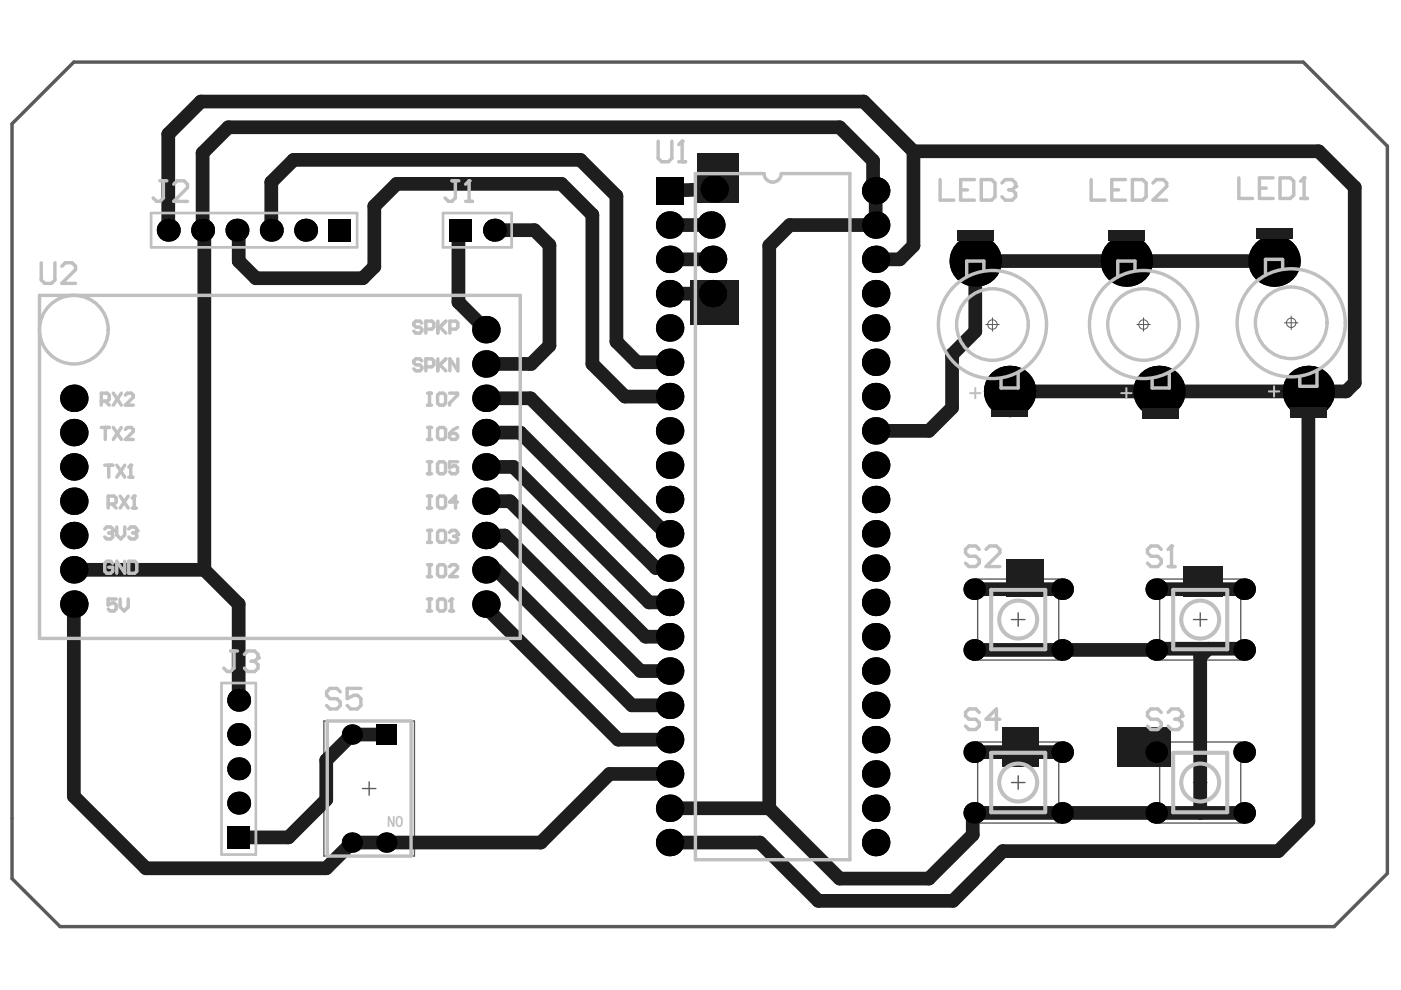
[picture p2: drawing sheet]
<svg xmlns="http://www.w3.org/2000/svg" width="297mm" height="210mm" viewBox="0 0 297 210" stroke-linecap="round" stroke-linejoin="round" font-family="sans-serif">
<g fill="none" stroke="#5a5a5a" stroke-width=".29">
<path d="M207.3 122.8h17.2v17.2h-17.2zM214.4 131.4h2.9M215.9 129.9v2.9M245.9 122.8h17.2v17.2h-17.2zM253 131.4h2.9M254.5 129.9v2.9M68.7 152.9h19.2v28.6h-19.2zM207.3 157.3h17.2v17.2h-17.2zM245.9 157.3h17.2v17.2h-17.2zM76.8 167.2h2.9M78.3 165.8v2.8M214.4 165.9h2.9"/>
<path d="M215.9 164.5v2.8M253 165.9h2.9M254.5 164.5v2.8"/>
</g>
<g fill="none" stroke="#5a5a5a" stroke-width=".21">
<path d="M209 68.8h2.9M210.4 67.4v2.8M241 68.8h2.9M242.5 67.4v2.8M272.3 68.4h2.9M273.8 67v2.9"/>
<circle cx="210.4" cy="68.8" r="1"/>
<circle cx="242.5" cy="68.8" r="1"/>
<circle cx="273.8" cy="68.4" r="1"/>
</g>
<path d="M2.5 26.3l13.2-13.1h260.6l17.8 17.8v154.2l-11.2 11.3h-270.2l-10.2-10.2z" fill="none" stroke="#5a5a5a" stroke-width=".73"/>
<g fill="#000">
<circle cx="35.7" cy="48.8" r="2.43"/>
<circle cx="43" cy="48.8" r="2.43"/>
<circle cx="50.2" cy="48.8" r="2.43"/>
<circle cx="57.5" cy="48.8" r="2.43"/>
<circle cx="64.8" cy="48.8" r="2.43"/>
<circle cx="104.8" cy="48.8" r="2.43"/>
<circle cx="142" cy="47.7" r="2.91"/>
<circle cx="142" cy="55" r="2.91"/>
<circle cx="150.7" cy="47.7" r="2.91"/>
<circle cx="151.1" cy="55" r="2.91"/>
<circle cx="151.4" cy="40.1" r="2.91"/>
<circle cx="185.7" cy="55" r="2.91"/>
<circle cx="185.7" cy="47.7" r="2.91"/>
<circle cx="185.7" cy="40.4" r="2.91"/>
<circle cx="206.8" cy="55.4" r="5.5"/>
<circle cx="238.8" cy="55.4" r="5.5"/>
<circle cx="270.1" cy="55.4" r="5.5"/>
<circle cx="103" cy="77.2" r="2.91"/>
<circle cx="103" cy="69.9" r="2.91"/>
<circle cx="142" cy="62.3" r="2.91"/>
<circle cx="142" cy="76.8" r="2.91"/>
<circle cx="142" cy="69.5" r="2.91"/>
<circle cx="151.1" cy="62.3" r="2.91"/>
<circle cx="185.7" cy="69.5" r="2.91"/>
<circle cx="185.7" cy="76.8" r="2.91"/>
<circle cx="185.7" cy="62.3" r="2.91"/>
<circle cx="15.7" cy="99" r="2.91"/>
<circle cx="15.7" cy="84.4" r="2.91"/>
<circle cx="15.7" cy="91.7" r="2.91"/>
<circle cx="103" cy="99" r="2.91"/>
<circle cx="103" cy="84.4" r="2.91"/>
<circle cx="103" cy="91.7" r="2.91"/>
<circle cx="142" cy="91.4" r="2.91"/>
<circle cx="142" cy="98.6" r="2.91"/>
<circle cx="142" cy="84.1" r="2.91"/>
<circle cx="185.7" cy="98.6" r="2.91"/>
<circle cx="185.7" cy="84.1" r="2.91"/>
<circle cx="185.7" cy="91.4" r="2.91"/>
<circle cx="214.1" cy="83" r="5.5"/>
<circle cx="245.7" cy="83" r="5.5"/>
<circle cx="277.4" cy="83" r="5.5"/>
<circle cx="15.7" cy="106.3" r="2.91"/>
<circle cx="15.7" cy="113.5" r="2.91"/>
<circle cx="103" cy="113.5" r="2.91"/>
<circle cx="103" cy="106.3" r="2.91"/>
<circle cx="142" cy="105.9" r="2.91"/>
<circle cx="142" cy="113.2" r="2.91"/>
<circle cx="185.7" cy="113.2" r="2.91"/>
<circle cx="185.7" cy="105.9" r="2.91"/>
<circle cx="15.7" cy="120.8" r="2.91"/>
<circle cx="15.7" cy="128.1" r="2.91"/>
<circle cx="103" cy="120.8" r="2.91"/>
<circle cx="103" cy="128.1" r="2.91"/>
<circle cx="142" cy="120.5" r="2.91"/>
<circle cx="142" cy="127.7" r="2.91"/>
<circle cx="142" cy="135" r="2.91"/>
<circle cx="185.7" cy="135" r="2.91"/>
<circle cx="185.7" cy="120.5" r="2.91"/>
<circle cx="185.7" cy="127.7" r="2.91"/>
<circle cx="206.6" cy="137.8" r="2.29"/>
<circle cx="206.6" cy="124.9" r="2.29"/>
<circle cx="225.2" cy="124.9" r="2.29"/>
<circle cx="225.2" cy="137.8" r="2.29"/>
<circle cx="245.2" cy="124.9" r="2.29"/>
<circle cx="245.2" cy="137.8" r="2.29"/>
<circle cx="263.8" cy="137.8" r="2.29"/>
<circle cx="263.8" cy="124.9" r="2.29"/>
<circle cx="50.6" cy="155.7" r="2.43"/>
<circle cx="50.6" cy="148.5" r="2.43"/>
<circle cx="74.6" cy="155.7" r="2.15"/>
<circle cx="142" cy="156.8" r="2.91"/>
<circle cx="142" cy="149.5" r="2.91"/>
<circle cx="142" cy="142.3" r="2.91"/>
<circle cx="185.7" cy="142.3" r="2.91"/>
<circle cx="185.7" cy="149.5" r="2.91"/>
<circle cx="185.7" cy="156.8" r="2.91"/>
<circle cx="206.6" cy="159.5" r="2.29"/>
<circle cx="225.2" cy="159.5" r="2.29"/>
<circle cx="245.2" cy="159.5" r="2.29"/>
<circle cx="263.8" cy="159.5" r="2.29"/>
<circle cx="50.6" cy="170.3" r="2.43"/>
<circle cx="50.6" cy="163" r="2.43"/>
<circle cx="74.6" cy="178.6" r="2.15"/>
<circle cx="81.9" cy="178.6" r="2.15"/>
<circle cx="142" cy="171.4" r="2.91"/>
<circle cx="142" cy="164.1" r="2.91"/>
<circle cx="142" cy="178.6" r="2.91"/>
<circle cx="185.7" cy="178.6" r="2.91"/>
<circle cx="185.7" cy="164.1" r="2.91"/>
<circle cx="185.7" cy="171.4" r="2.91"/>
<circle cx="206.6" cy="172.4" r="2.29"/>
<circle cx="225.2" cy="172.4" r="2.29"/>
<circle cx="245.2" cy="172.4" r="2.29"/>
<circle cx="263.8" cy="172.4" r="2.29"/>
</g>
<g fill="#000">
<path d="M139.1 37.5h5.8v5.8h-5.8z" fill-rule="evenodd"/>
<path d="M69.6 46.4h4.9v4.8h-4.9z" fill-rule="evenodd"/>
<path d="M95.1 46.4h4.9v4.8h-4.9z" fill-rule="evenodd"/>
<path d="M79.8 153.6h4.3v4.3h-4.3z" fill-rule="evenodd"/>
<path d="M48.2 175.1h4.8v4.9h-4.8z" fill-rule="evenodd"/>
</g>
<g fill="none" stroke="#1e1e1e" stroke-width="2.9">
<path d="M193.7 32.1l-10.6-10.6h-140.5l-6.9 6.9v20.4M193.7 32.1v20l-2.9 2.9h-5.1M193.7 32.1h85.9l7.6 7.6v41.5l-1.8 1.8h-71.3M50.2 48.8l.4 .4v6.2l3.6 3.6h22.7l2.5-2.4v-12.9l4.7-4.7h34.9l6.6 6.5v31.7l6.9 6.9h9.5M57.5 48.8v-10.2l4.8-4.7h60.7l7.7 7.6v30.9l4.4 4.4h6.9M97.6 48.8l-.4 .4v14.9l5.8 5.8M104.8 48.8h8.5l3.2 3.2v21.3l-3.9 3.9h-8.8l-.4-.4-.4 .4M142 55h9.1M142 47.7h9.4M151.4 40.1l-9.4 .3M270.1 55.4h-63.3v14.9l-4.9 4.9v11.2l-5 5h-11.2M142 62.3h9.1"/>
<path d="M103 84.4h9.5l28.7 28.8h.8M103 99h5.8l28.8 28.7h4.4M103 91.7h7.3l28.8 28.8h2.9M277.4 83v91.1l-6.4 6.4h-58.4l-10.6 10.5h-28.5l-12.4-12.4h-19.1M103 113.5h4l28.8 28.8h6.2M103 106.3h5.1l28.8 28.7h5.1M15.7 128.1v40.7l15.2 15.3h38.3l5.4-5.5h40.1l14.5-14.5h12.8M15.7 120.8h27.6M43.3 120.8l7.3 7.3v20.4M43.3 120.8v-71.6l-.3-.4v-16.4l5.4-5.4h129.6l7.1 7.1v5.8l.6 .5v7.3h-18.2l-4.4 4.4v119.3M103 128.1v.7l28.1 28h10.9M103 120.8h2.2l28.8 28.7h8"/>
<path d="M206.6 137.8h38.6l.2-.3h18.1l.3 .3M206.6 124.9h18.6M245.2 124.9h18.6M256.2 137.5l-1.7 1.8v33.1M81.9 155.7h-7.3l-5.4 5.5v8.4l-8 8h-10.6M206.6 159.5h18.6M142 171.4h21.1M163.1 171.4l14.9 14.9h18.9l9.3-9.3v-4.3l.4-.3h57.2"/>
</g>
<g fill="#1e1e1e">
<path d="M147.8 32.4h8.7v10.6h-8.7z" fill-rule="evenodd"/>
<path d="M250.8 120.1h8.4v6.5h-8.4z" fill-rule="evenodd"/>
<path d="M146.3 59.4h10.2v9.4h-10.2z" fill-rule="evenodd"/>
<path d="M213.3 118.6h8v8h-8z" fill-rule="evenodd"/>
<path d="M237 154.3h11.3v8.3h-11.3z" fill-rule="evenodd"/>
<path d="M212.6 154.3h7.6v8.3h-7.6z" fill-rule="evenodd"/>
</g>
<g fill="#000">
<circle cx="35.7" cy="48.8" r="2.43"/>
<circle cx="43" cy="48.8" r="2.43"/>
<circle cx="50.2" cy="48.8" r="2.43"/>
<circle cx="57.5" cy="48.8" r="2.43"/>
<circle cx="64.8" cy="48.8" r="2.43"/>
<circle cx="104.8" cy="48.8" r="2.43"/>
<circle cx="142" cy="47.7" r="2.91"/>
<circle cx="142" cy="55" r="2.91"/>
<circle cx="150.7" cy="47.7" r="2.91"/>
<circle cx="151.1" cy="55" r="2.91"/>
<circle cx="151.4" cy="40.1" r="2.91"/>
<circle cx="185.7" cy="55" r="2.91"/>
<circle cx="185.7" cy="47.7" r="2.91"/>
<circle cx="185.7" cy="40.4" r="2.91"/>
<circle cx="206.8" cy="55.4" r="5.5"/>
<circle cx="238.8" cy="55.4" r="5.5"/>
<circle cx="270.1" cy="55.4" r="5.5"/>
<circle cx="103" cy="77.2" r="2.91"/>
<circle cx="103" cy="69.9" r="2.91"/>
<circle cx="142" cy="62.3" r="2.91"/>
<circle cx="142" cy="76.8" r="2.91"/>
<circle cx="142" cy="69.5" r="2.91"/>
<circle cx="151.1" cy="62.3" r="2.91"/>
<circle cx="185.7" cy="69.5" r="2.91"/>
<circle cx="185.7" cy="76.8" r="2.91"/>
<circle cx="185.7" cy="62.3" r="2.91"/>
<circle cx="15.7" cy="99" r="2.91"/>
<circle cx="15.7" cy="84.4" r="2.91"/>
<circle cx="15.7" cy="91.7" r="2.91"/>
<circle cx="103" cy="99" r="2.91"/>
<circle cx="103" cy="84.4" r="2.91"/>
<circle cx="103" cy="91.7" r="2.91"/>
<circle cx="142" cy="91.4" r="2.91"/>
<circle cx="142" cy="98.6" r="2.91"/>
<circle cx="142" cy="84.1" r="2.91"/>
<circle cx="185.7" cy="98.6" r="2.91"/>
<circle cx="185.7" cy="84.1" r="2.91"/>
<circle cx="185.7" cy="91.4" r="2.91"/>
<circle cx="214.1" cy="83" r="5.5"/>
<circle cx="245.7" cy="83" r="5.5"/>
<circle cx="277.4" cy="83" r="5.5"/>
<circle cx="15.7" cy="106.3" r="2.91"/>
<circle cx="15.7" cy="113.5" r="2.91"/>
<circle cx="103" cy="113.5" r="2.91"/>
<circle cx="103" cy="106.3" r="2.91"/>
<circle cx="142" cy="105.9" r="2.91"/>
<circle cx="142" cy="113.2" r="2.91"/>
<circle cx="185.7" cy="113.2" r="2.91"/>
<circle cx="185.7" cy="105.9" r="2.91"/>
<circle cx="15.7" cy="120.8" r="2.91"/>
<circle cx="15.7" cy="128.1" r="2.91"/>
<circle cx="103" cy="120.8" r="2.91"/>
<circle cx="103" cy="128.1" r="2.91"/>
<circle cx="142" cy="120.5" r="2.91"/>
<circle cx="142" cy="127.7" r="2.91"/>
<circle cx="142" cy="135" r="2.91"/>
<circle cx="185.7" cy="135" r="2.91"/>
<circle cx="185.7" cy="120.5" r="2.91"/>
<circle cx="185.7" cy="127.7" r="2.91"/>
<circle cx="206.6" cy="137.8" r="2.29"/>
<circle cx="206.6" cy="124.9" r="2.29"/>
<circle cx="225.2" cy="124.9" r="2.29"/>
<circle cx="225.2" cy="137.8" r="2.29"/>
<circle cx="245.2" cy="124.9" r="2.29"/>
<circle cx="245.2" cy="137.8" r="2.29"/>
<circle cx="263.8" cy="137.8" r="2.29"/>
<circle cx="263.8" cy="124.9" r="2.29"/>
<circle cx="50.6" cy="155.7" r="2.43"/>
<circle cx="50.6" cy="148.5" r="2.43"/>
<circle cx="74.6" cy="155.7" r="2.15"/>
<circle cx="142" cy="156.8" r="2.91"/>
<circle cx="142" cy="149.5" r="2.91"/>
<circle cx="142" cy="142.3" r="2.91"/>
<circle cx="185.7" cy="142.3" r="2.91"/>
<circle cx="185.7" cy="149.5" r="2.91"/>
<circle cx="185.7" cy="156.8" r="2.91"/>
<circle cx="206.6" cy="159.5" r="2.29"/>
<circle cx="225.2" cy="159.5" r="2.29"/>
<circle cx="245.2" cy="159.5" r="2.29"/>
<circle cx="263.8" cy="159.5" r="2.29"/>
<circle cx="50.6" cy="170.3" r="2.43"/>
<circle cx="50.6" cy="163" r="2.43"/>
<circle cx="74.6" cy="178.6" r="2.15"/>
<circle cx="81.9" cy="178.6" r="2.15"/>
<circle cx="142" cy="171.4" r="2.91"/>
<circle cx="142" cy="164.1" r="2.91"/>
<circle cx="142" cy="178.6" r="2.91"/>
<circle cx="185.7" cy="178.6" r="2.91"/>
<circle cx="185.7" cy="164.1" r="2.91"/>
<circle cx="185.7" cy="171.4" r="2.91"/>
<circle cx="206.6" cy="172.4" r="2.29"/>
<circle cx="225.2" cy="172.4" r="2.29"/>
<circle cx="245.2" cy="172.4" r="2.29"/>
<circle cx="263.8" cy="172.4" r="2.29"/>
</g>
<g fill="#000">
<path d="M139.1 37.5h5.8v5.8h-5.8z" fill-rule="evenodd"/>
<path d="M69.6 46.4h4.9v4.8h-4.9z" fill-rule="evenodd"/>
<path d="M95.1 46.4h4.9v4.8h-4.9z" fill-rule="evenodd"/>
<path d="M79.8 153.6h4.3v4.3h-4.3z" fill-rule="evenodd"/>
<path d="M48.2 175.1h4.8v4.9h-4.8z" fill-rule="evenodd"/>
</g>
<g fill="#1e1e1e">
<path d="M202.9 48.8h7.7v2.2h-7.7z" fill-rule="evenodd"/>
<path d="M266.3 48.4h7.7v2.2h-7.7z" fill-rule="evenodd"/>
<path d="M242.2 86.6h7.8v2.2h-7.8z" fill-rule="evenodd"/>
<path d="M273.5 86.3h7.8v2.1h-7.8z" fill-rule="evenodd"/>
<path d="M210.2 87h7.7v1.4h-7.7z" fill-rule="evenodd"/>
<path d="M234.9 48.8h7.8v2.2h-7.8z" fill-rule="evenodd"/>
</g>
<path d="M205.7 83.4h2.2M206.8 82.3v2.1M237.7 83.4h2.2M238.8 82.3v2.1M269 83h2.2M270.1 81.9v2.2" fill="none" stroke="#c0c0c0" stroke-width=".43"/>
<g fill="none" stroke="#c0c0c0" stroke-width=".73">
<path d="M162 36.8h-14.6v145.5h32.8v-145.5h-14.6M208.6 57.2v-1.8h-3.6v3.2M240.6 57.2v-1.8h-3.6v3.2M271.9 56.8v-1.8h-3.6v3.3M8.4 62.6h101.9v72.8h-101.9zM215.9 79v3.3h-3.7v-1.9M247.9 79v3.3h-3.6v-1.9M279.2 78.6v3.3h-3.6v-1.8M90.6 112.5h.9M90.6 115h.9M91.1 112.5v2.5M92.8 112.9l.4-.4h.8l.5 .4v1.7l-.5 .4h-.8l-.4-.4z"/>
<path d="M95.3 112.9l.4-.4h.9l.4 .4v.4M69.4 152.9h17.8v28.6h-17.8z"/>
</g>
<path d="M32 45.2h43.7v7.2h-43.7zM93.9 45.2h14.6v7.2h-14.6zM47 144.8h7.2v36.4h-7.2z" fill="none" stroke="#c0c0c0" stroke-width=".57"/>
<path d="M210.1 125.1h11.5v12.6h-11.5zM248.7 125.1h11.5v12.6h-11.5zM210.1 159.6h11.5v12.6h-11.5zM248.7 159.6h11.5v12.6h-11.5z" fill="none" stroke="#c0c0c0" stroke-width=".86"/>
<circle cx="97" cy="113.3" r=".36" fill="#c0c0c0"/>
<g fill="none" stroke="#c0c0c0" stroke-width=".73">
<path d="M8.7 55.7v3.7l.8 .7h1.4l.7-.7v-3.7M13.1 56.4l.7-.7h1.5l.7 .7v.8l-2.9 2.9h2.9M89.4 76.5l-.4-.4h-.8l-.5 .4v.4l.5 .5h.8l.4 .4v.4l-.4 .4h-.8l-.5-.4M90.3 77.8h1.3l.4-.4v-.9l-.4-.4h-1.3v2.5M92.8 76.1v2.5M93.3 77.4l1.2 1.2M94.5 76.1l-1.7 1.7M97.1 76.1v2.5l-1.7-2.5v2.5M90.6 83.4h.9M90.6 85.9h.9M91.1 83.4v2.5M92.8 83.8l.4-.4h.8l.5 .4v1.7l-.5 .4h-.8l-.4-.4z"/>
<path d="M95.3 83.4h1.7v.4l-1.7 1.7v.4M90.6 105.2h.9M90.6 107.7h.9M91.1 105.2v2.5M92.8 105.6l.4-.4h.8l.5 .4v1.7l-.5 .4h-.8l-.4-.4zM96.2 113.7h.4M96.6 113.7l.4 .4v.5l-.4 .4h-.9l-.4-.4M97 113.3l-.4 .4M97 106.5h-1.7l1.3-1.3v2.5M24.6 127h-1.7v1.3l.9-.5h.4l.4 .5v.8l-.4 .4h-.8l-.5-.4M25.5 127v1.7l.8 .8 .9-.8v-1.7"/>
</g>
<g fill="#c0c0c0">
<path d="M82.2 173h.4l.7 1.6v-1.6h.4v2.3h-.5l-.6-1.5v1.5h-.4z"/>
<path d="M84.4 173.4l-.2 .7a.74 .74 0 0 0 .5 .9l.2-.1 .1-.4a.95 .95 0 0 0-.3-1.2zM84.1 173.2a.82 .82 0 0 1 1-.1 .82 .82 0 0 1 .3 1v.1a.93 .93 0 0 1-.9 1.2v-.1a1.25 1.25 0 0 1-.6-1.5z"/>
</g>
<path d="M90.6 127h.9M90.6 129.5h.9M91.1 127v2.5M92.8 127.4l.4-.4h.8l.5 .4v1.7l-.5 .4h-.8l-.4-.4zM95.3 129.5h.9M95.7 127v2.5" fill="none" stroke="#c0c0c0" stroke-width=".73"/>
<circle cx="95.7" cy="127" r=".36" fill="#c0c0c0"/>
<g fill="none" stroke="#c0c0c0" stroke-width=".73">
<path d="M89.4 68.5l-.4-.4h-.8l-.5 .4v.4l.5 .5h.8l.4 .4v.4l-.4 .4h-.8l-.5-.4M90.3 69.8h1.3l.4-.4v-.9l-.4-.4h-1.3v2.5M92.8 68.1v2.5M93.3 69.4l1.2 1.2M94.5 68.1l-1.7 1.7M95.4 69.8h1.3l.4-.4v-.9l-.4-.4h-1.3v2.5M90.6 90.6h.9M90.6 93.2h.9M90.6 97.9h.9M91.1 90.6v2.6M91.1 97.9v2.5M92.8 91.1l.4-.5h.8l.5 .5v1.7l-.5 .4h-.8l-.4-.4z"/>
<path d="M92.8 98.3l.4-.4h.8l.5 .4v1.7l-.5 .4h-.8l-.4-.4zM95.3 91.9h1.3l.4 .4v.5l-.4 .4h-.9l-.4-.4zM97 97.9h-1.7v1.3l.9-.4h.4l.4 .4v.8l-.4 .4h-.9l-.4-.4M97 90.6l-.8 .5-.9 .8M90.6 119.7h.9M90.6 100.4h.9M91.1 119.7v2.6M207.6 116.5l-.7-.7h-1.5l-.7 .7v.7l.7 .7h1.5l.7 .8v.7l-.7 .7h-1.5l-.7-.7M209.1 116.5l.7-.7h1.5l.7 .7v.7l-2.9 2.9h2.9M90.6 122.3h.9M92.8 120.1l.4-.4h.8l.5 .4v1.7l-.5 .5h-.8l-.4-.5zM95.3 120.1l.4-.4h.9l.4 .4v.5l-1.7 1.7h1.7"/>
<path d="M95.7 127l-.4 .4M207.6 151l-.7-.7h-1.5l-.7 .7v.8l.7 .7h1.5l.7 .7v.7l-.7 .8h-1.5l-.7-.8M212 152.5h-2.9l2.2-2.2v4.4M246.2 151l-.7-.7h-1.5l-.7 .7v.8l.7 .7h1.5l.7 .7v.7l-.7 .8h-1.5l-.7-.8M247.7 151l.7-.7h1.4l.8 .7v.8"/>
</g>
<circle cx="250.6" cy="151.8" r=".36" fill="#c0c0c0"/>
<path d="M246.2 116.5l-.7-.7h-1.5l-.7 .7v.7l.7 .7h1.5l.7 .8v.7l-.7 .7h-1.5l-.7-.7M248.4 115.8v4.3M247.7 120.1h1.4M249.1 152.5h.7M249.8 152.5l.8 .7v.7l-.8 .8h-1.4l-.7-.8M250.6 151.8l-.8 .7" fill="none" stroke="#c0c0c0" stroke-width=".73"/>
<circle cx="248.4" cy="115.8" r=".36" fill="#c0c0c0"/>
<path d="M262.7 37.7v4.4h2.9M267 39.9h1.5M269.9 37.7h-2.9v4.4h2.9M271.4 37.7h2.2l.7 .7v2.9l-.7 .8h-2.2zM276.5 37.7v4.4M275.8 42.1h1.4M248.4 115.8l-.7 .7" fill="none" stroke="#c0c0c0" stroke-width=".73"/>
<circle cx="276.5" cy="37.7" r=".36" fill="#c0c0c0"/>
<path d="M33.9 38.3h1.5M34.7 38.3v3.7l-.8 .7h-.7l-.7-.7M36.8 39.1l.8-.8h1.4l.8 .8v.7l-3 2.9h3M276.5 37.7l-.7 .7M22.2 112.1l.4-.4h.9l.4 .4v.5" fill="none" stroke="#c0c0c0" stroke-width=".73"/>
<circle cx="23.9" cy="112.6" r=".36" fill="#c0c0c0"/>
<path d="M23.1 113h.4M23.5 113l.4 .4v.4l-.4 .5h-.9l-.4-.5M23.9 112.6l-.4 .4M24.8 111.7v1.7l.8 .9 .9-.9v-1.7M27.3 112.1l.4-.4h.9l.4 .4v.5" fill="none" stroke="#c0c0c0" stroke-width=".73"/>
<circle cx="29" cy="112.6" r=".36" fill="#c0c0c0"/>
<path d="M22.9 106.9h1.3l.4-.4v-.9l-.4-.4h-1.3v2.5M23.8 106.9l.8 .8M25.5 105.2l1.7 2.5M27.2 105.2l-1.7 2.5M28 107.7h.9M28.2 113h.4M28.5 105.2v2.5M28.6 113l.4 .4v.4l-.4 .5h-.9l-.4-.5M29 112.6l-.4 .4" fill="none" stroke="#c0c0c0" stroke-width=".73"/>
<circle cx="28.5" cy="105.2" r=".36" fill="#c0c0c0"/>
<path d="M21.5 85.1h1.3l.4-.5v-.8l-.4-.4h-1.3v2.5M22.3 85.1l.9 .8M24 83.4l1.7 2.5M25.7 83.4l-1.7 2.5M26.6 83.8l.4-.4h.8l.5 .4v.4l-1.7 1.7h1.7M28.5 105.2l-.5 .4M48.9 138h1.4M49.6 138v3.7l-.7 .7h-.7l-.8-.7M51.8 138.7l.7-.7h1.5l.7 .7v.8M72.2 146.7l-.8-.7h-1.4l-.8 .7v.7l.8 .7h1.4l.8 .8v.7l-.8 .7h-1.4l-.8-.7M76.5 146h-2.9v2.1l1.5-.7h.7l.7 .7v1.5l-.7 .7h-1.5l-.7-.7" fill="none" stroke="#c0c0c0" stroke-width=".73"/>
<circle cx="54.7" cy="139.5" r=".36" fill="#c0c0c0"/>
<path d="M22.2 98.6h1.7M23.1 98.6v2.6M24.8 98.6l1.7 2.6M26.5 98.6l-1.7 2.6M27.7 98.6v2.6M23.9 119.4l-.4-.4h-.9l-.4 .4v1.7l.4 .4h.9l.4-.4v-.8h-.8M26.5 119v2.5l-1.7-2.5v2.5M27.3 119h1.3l.4 .4v1.7l-.4 .4h-1.3zM27.3 101.2h.9M54.7 139.5l-.7 .7M53.3 140.2h.7M54 140.2l.7 .7v.8l-.7 .7h-1.5l-.7-.7" fill="none" stroke="#c0c0c0" stroke-width=".73"/>
<circle cx="27.7" cy="98.6" r=".36" fill="#c0c0c0"/>
<path d="M139.5 29.9v3.7l.8 .7h1.4l.8-.7v-3.7M143.9 34.3h1.5M144.6 29.9v4.4M21.5 90.6h1.7M22.3 90.6v2.6M24 90.6l1.7 2.6M25.7 90.6l-1.7 2.6M26.6 91.1l.4-.5h.8l.5 .5v.4l-1.7 1.7h1.7M27.7 98.6l-.4 .5" fill="none" stroke="#c0c0c0" stroke-width=".73"/>
<circle cx="144.6" cy="29.9" r=".36" fill="#c0c0c0"/>
<path d="M95.8 38.3h1.5M96.5 38.3v3.7l-.7 .7h-.7l-.7-.7M99.5 38.3v4.4M144.6 29.9l-.7 .8M98.7 42.7h1.5" fill="none" stroke="#c0c0c0" stroke-width=".73"/>
<circle cx="99.5" cy="38.3" r=".36" fill="#c0c0c0"/>
<path d="M99.5 38.3l-.8 .8M199.3 38.1v4.3h2.9M206.6 38.1h-2.9v4.3h2.9M208 38.1h2.2l.8 .7v2.9l-.8 .7h-2.2zM212.4 38.8l.7-.7h1.5l.7 .7v.7M203.7 40.3h1.4" fill="none" stroke="#c0c0c0" stroke-width=".73"/>
<circle cx="215.3" cy="39.5" r=".36" fill="#c0c0c0"/>
<g fill="none" stroke="#c0c0c0" stroke-width=".73">
<path d="M162 36.8a1.82 1.82 0 0 0 1.8 1.8 1.82 1.82 0 0 0 1.8-1.8M215.3 39.5l-.7 .8M231.4 38.1v4.3h2.9M238.6 38.1h-2.9v4.3h2.9M240.1 38.1h2.2l.7 .7v2.9l-.7 .7h-2.2zM244.5 38.8l.7-.7h1.4l.8 .7v.7l-2.9 2.9h2.9M213.9 40.3h.7M214.6 40.3l.7 .7v.7l-.7 .7h-1.5l-.7-.7M235.7 40.3h1.5"/>
<circle cx="15.7" cy="69.9" r="7.3"/>
<circle cx="210.4" cy="68.8" r="7.6"/>
<circle cx="210.4" cy="68.8" r="11.5"/>
<circle cx="242.5" cy="68.8" r="7.6"/>
<circle cx="242.5" cy="68.8" r="11.5"/>
<circle cx="273.8" cy="68.4" r="7.6"/>
<circle cx="273.8" cy="68.4" r="11.5"/>
</g>
<g fill="none" stroke="#c0c0c0" stroke-width=".86">
<circle cx="215.9" cy="131.4" r="4"/>
<circle cx="254.5" cy="131.4" r="4"/>
<circle cx="215.9" cy="165.9" r="4"/>
<circle cx="254.5" cy="165.9" r="4"/>
</g>
</svg>
